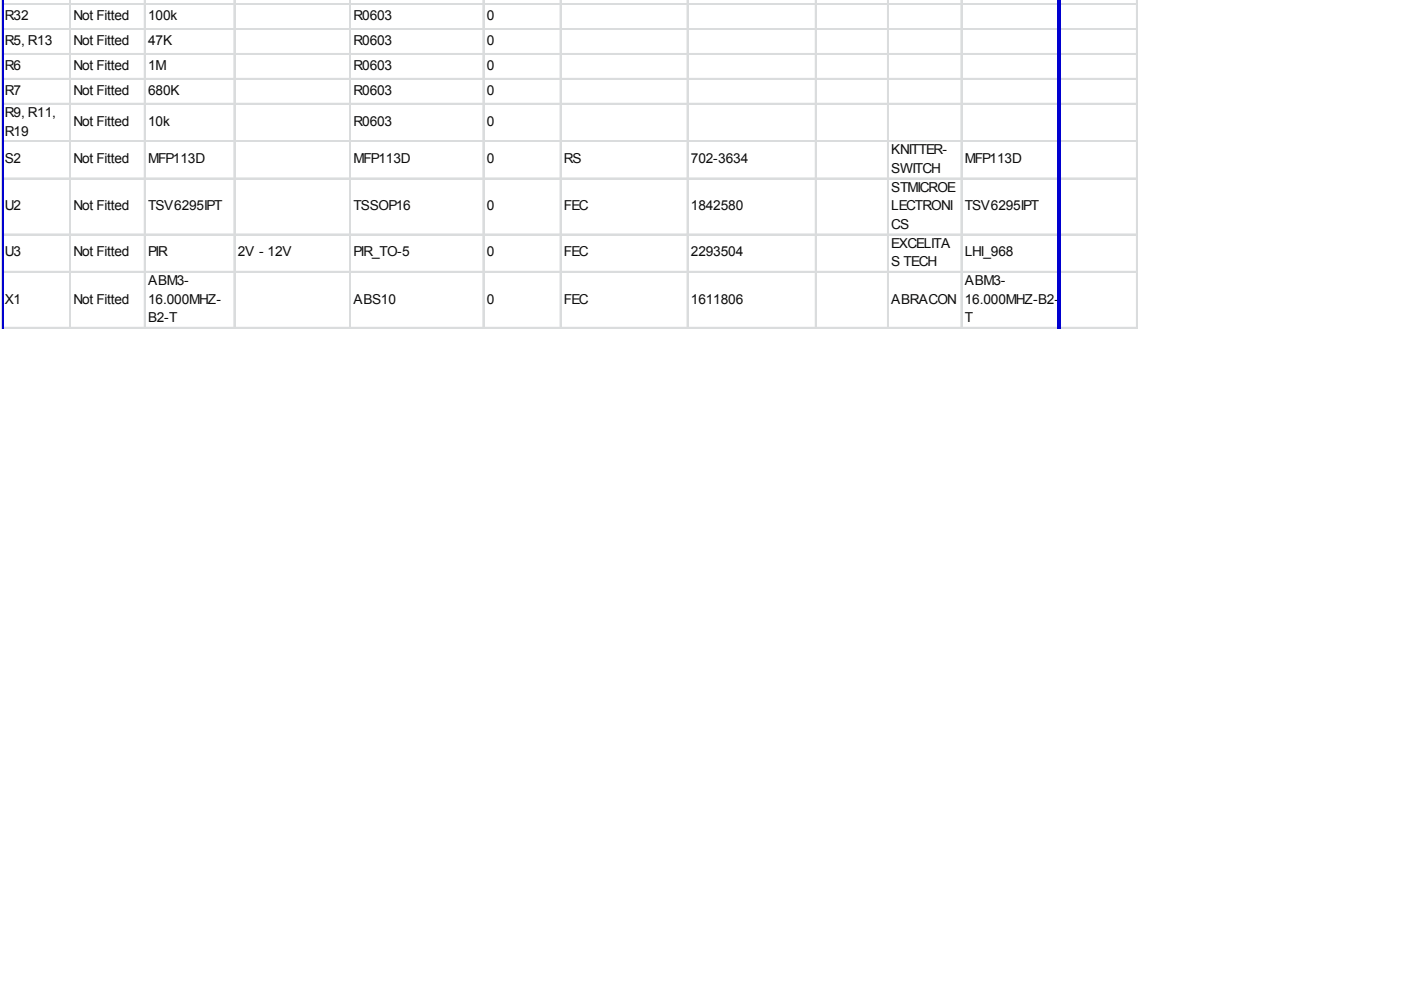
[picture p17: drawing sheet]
<svg xmlns="http://www.w3.org/2000/svg" width="297mm" height="210mm" viewBox="0 0 297 210" stroke-linecap="round" stroke-linejoin="round" font-family="sans-serif">
<defs><g id="words">
<g font-size="2.9" fill="#0d0d0d">
<text x="1" y="4.2">R32</text>
<text x="15.6" y="4.2">Not Fitted</text>
<text x="31.4" y="4.2">100k</text>
<text x="75" y="4.2">R0603</text>
<text x="103.2" y="4.2">0</text>
<text x="1" y="9.5">R5, R13</text>
<text x="15.6" y="9.5">Not Fitted</text>
<text x="31.4" y="9.5">47K</text>
<text x="75" y="9.5">R0603</text>
<text x="103.2" y="9.5">0</text>
<text x="1" y="14.8">R6</text>
<text x="15.6" y="14.8">Not Fitted</text>
<text x="31.4" y="14.8">1M</text>
<text x="75" y="14.8">R0603</text>
<text x="103.2" y="14.8">0</text>
<text x="1" y="20.1">R7</text>
<text x="15.6" y="20.1">Not Fitted</text>
<text x="31.4" y="20.1">680K</text>
<text x="75" y="20.1">R0603</text>
<text x="103.2" y="20.1">0</text>
<text x="1" y="24.8">R9, R11,</text>
<text x="1" y="28.8">R19</text>
<text x="15.6" y="26.7">Not Fitted</text>
<text x="31.4" y="26.7">10k</text>
<text x="75" y="26.7">R0603</text>
<text x="103.2" y="26.7">0</text>
<text x="1" y="34.6">S2</text>
<text x="15.6" y="34.6">Not Fitted</text>
<text x="31.4" y="34.6">MFP113D</text>
<text x="75" y="34.6">MFP113D</text>
<text x="103.2" y="34.6">0</text>
<text x="119.6" y="34.6">RS</text>
<text x="146.5" y="34.6">702-3634</text>
<text x="189" y="32.7">KNITTER-</text>
<text x="204.5" y="34.6">MFP113D</text>
<text x="189" y="36.7">SWITCH</text>
<text x="189" y="40.6">STMICROE</text>
<text x="1" y="44.6">U2</text>
<text x="15.6" y="44.6">Not Fitted</text>
<text x="31.4" y="44.6">TSV6295IPT</text>
<text x="75" y="44.6">TSSOP16</text>
<text x="103.2" y="44.6">0</text>
<text x="119.6" y="44.6">FEC</text>
<text x="146.5" y="44.6">1842580</text>
<text x="189" y="44.6">LECTRONI</text>
<text x="204.5" y="44.6">TSV6295IPT</text>
<text x="189" y="48.6">CS</text>
<text x="189" y="52.5">EXCELITA</text>
<text x="1" y="54.4">U3</text>
<text x="15.6" y="54.4">Not Fitted</text>
<text x="31.4" y="54.4">PIR</text>
<text x="50.4" y="54.4">2V - 12V</text>
<text x="75" y="54.4">PIR_TO-5</text>
<text x="103.2" y="54.4">0</text>
<text x="119.6" y="54.4">FEC</text>
<text x="146.5" y="54.4">2293504</text>
<text x="189" y="56.5">S TECH</text>
<text x="204.5" y="54.4">LHI_968</text>
<text x="1" y="64.4">X1</text>
<text x="15.6" y="64.4">Not Fitted</text>
<text x="31.4" y="60.4">ABM3-</text>
<text x="31.4" y="64.4">16.000MHZ-</text>
<text x="75" y="64.4">ABS10</text>
<text x="103.2" y="64.4">0</text>
<text x="119.6" y="64.4">FEC</text>
<text x="146.5" y="64.4">1611806</text>
<text x="189" y="64.4">ABRACON</text>
<text x="204.5" y="60.4">ABM3-</text>
<text x="204.5" y="64.4">16.000MHZ-B2-</text>
<text x="31.4" y="68.4">B2-T</text>
<text x="204.5" y="68.4">T</text>
</g>
</g></defs>
<g fill="none" stroke="#dadcdd" stroke-width=".26">
<path d="M.3 0v69.7M.4 0v69.7M14.8 0v69.7M14.9 0v69.7M30.6 0v69.7M30.7 0v69.7M49.6 0v69.7M49.7 0v69.7M74.2 0v69.7M74.3 0v69.7M102.4 0v69.7M102.5 0v69.7"/>
<path d="M118.8 0v69.7M118.9 0v69.7M145.7 0v69.7M145.8 0v69.7M172.9 0v69.7M173 0v69.7M188.2 0v69.7M188.3 0v69.7M203.8 0v69.7M203.9 0v69.7M224.3 0v69.7M224.5 0v69.7"/>
<path d="M241 0v69.7M241.1 0v69.7M.3 .8h241M.3 .9h241M.3 6.1h241M.3 6.2h241M.3 11.4h241M.3 11.5h241M.3 16.6h241M.3 16.8h241M.3 21.9h241M.3 22h241"/>
<path d="M.3 29.8h241M.3 30h241M.3 37.8h241M.3 37.9h241M.3 49.6h241M.3 49.8h241M.3 57.5h241M.3 57.7h241M.3 69.4h241M.3 69.6h241"/>
</g>
<path d="M.6 0v69.7" fill="none" stroke="#0000d0" stroke-width=".31"/>
<path d="M224.1 0h.8v69.7h-.8z" fill="#0000d0"/>
<use href="#words"/>
</svg>
